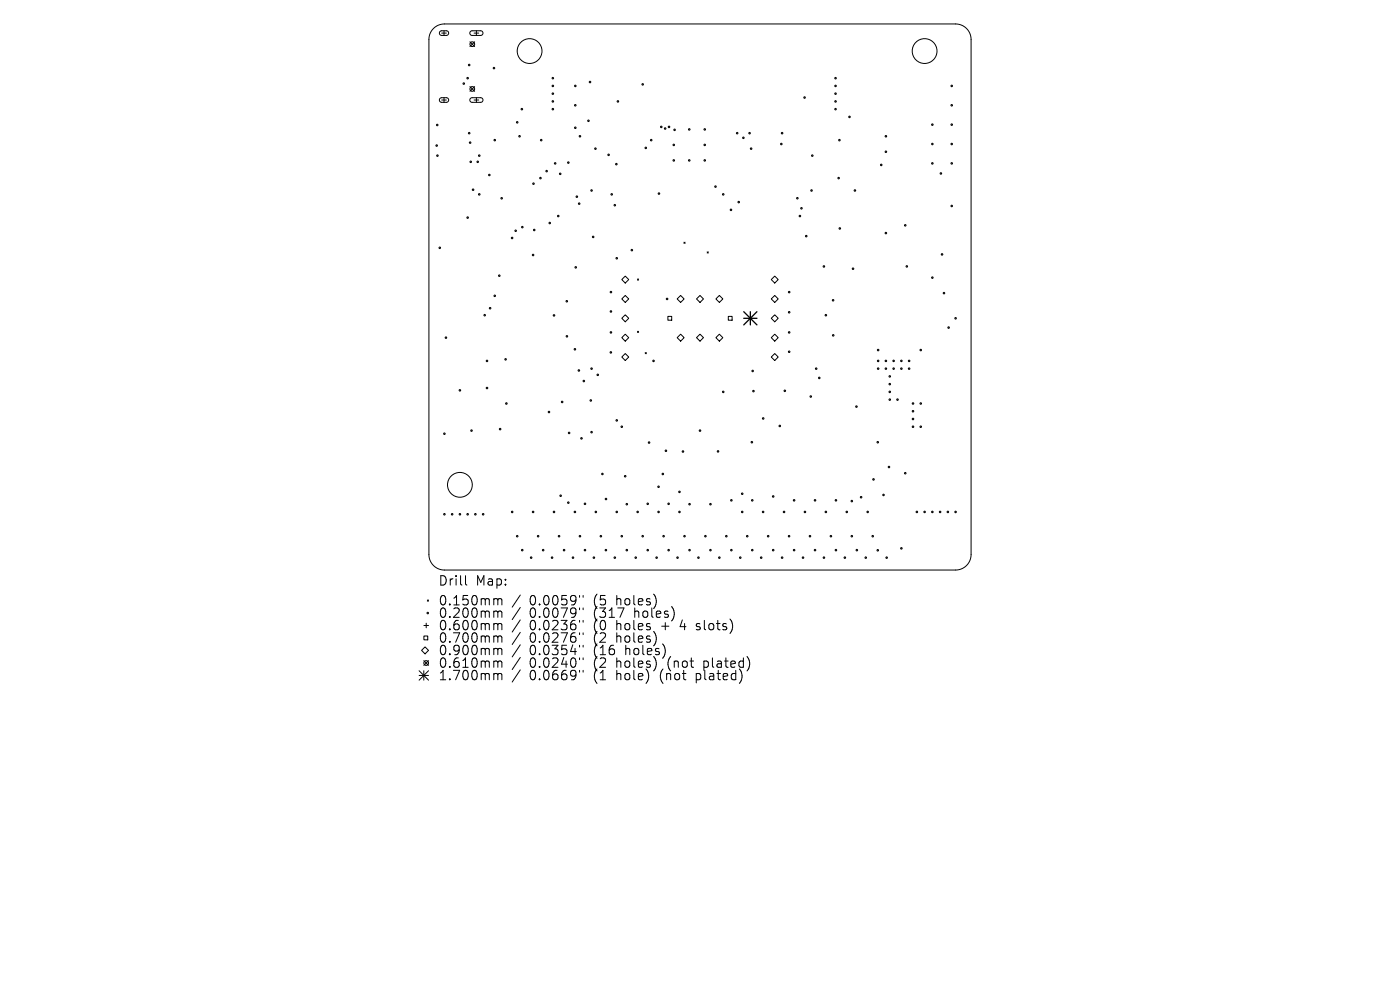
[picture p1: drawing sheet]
<svg xmlns="http://www.w3.org/2000/svg" width="297mm" height="210mm" viewBox="0 0 297 210" stroke-linecap="round" stroke-linejoin="round" font-family="sans-serif">
<defs><g id="words">
<g font-size="2.8">
<text x="92.9" y="124.5">Drill</text>
<text x="100.9" y="124.5">Map:</text>
<text x="92.9" y="128.7">0.150mm</text>
<text x="92.9" y="131.3">0.200mm</text>
<text x="112.4" y="128.7">0.0059&quot;</text>
<text x="112.4" y="131.3">0.0079&quot;</text>
<text x="126.1" y="128.7">(5</text>
<text x="126.1" y="131.3">(317</text>
<text x="131" y="128.7">holes)</text>
<text x="134.9" y="131.3">holes)</text>
<text x="92.9" y="134">0.600mm</text>
<text x="92.9" y="136.6">0.700mm</text>
<text x="112.4" y="134">0.0236&quot;</text>
<text x="112.4" y="136.6">0.0276&quot;</text>
<text x="126.1" y="134">(0</text>
<text x="126.1" y="136.6">(2</text>
<text x="131" y="134">holes</text>
<text x="131" y="136.6">holes)</text>
<text x="140.8" y="134">+</text>
<text x="145" y="134">4</text>
<text x="148.6" y="134">slots)</text>
<text x="92.9" y="139.3">0.900mm</text>
<text x="92.9" y="141.9">0.610mm</text>
<text x="112.4" y="139.3">0.0354&quot;</text>
<text x="112.4" y="141.9">0.0240&quot;</text>
<text x="126.1" y="139.3">(16</text>
<text x="126.1" y="141.9">(2</text>
<text x="131" y="141.9">holes)</text>
<text x="132.9" y="139.3">holes)</text>
<text x="142.1" y="141.9">(not</text>
<text x="149.9" y="141.9">plated)</text>
<text x="92.9" y="144.6">1.700mm</text>
<text x="112.4" y="144.6">0.0669&quot;</text>
<text x="126.1" y="144.6">(1</text>
<text x="131" y="144.6">hole)</text>
<text x="140.5" y="144.6">(not</text>
<text x="148.3" y="144.6">plated)</text>
</g>
</g></defs>
<g fill="none" stroke="#000" stroke-width=".21">
<path d="M92 6a3.3 3.3 0 0 1 2.3-.9h108.4a3.3 3.3 0 0 1 3.3 3.3v109.2a3.3 3.3 0 0 1-3.3 3.3h-108.4a3.3 3.3 0 0 1-3.3-3.3v-109.2a3.3 3.3 0 0 1 1-2.4zM93.4 6.7l.3-.2h1.1l.3 .3 .1 .3-.4 .4h-1.2l-.4-.4zM93.7 7h1M94.2 6.5v1M99.7 8.9l1 1M99.7 18.4l1 1M99.8 6.7l.3-.2h2l.3 .2 .1 .4-.4 .4h-2l-.4-.3zM100.6 7h1M100.7 8.9l-1 1M100.7 18.4l-1 1M101.1 6.5v1M93.4 20.9l.3-.2h1.1l.3 .3 .1 .3-.4 .4h-1.2l-.4-.4z"/>
<path d="M93.7 21.2h1M94.2 20.7v1M99.8 20.9l.3-.2h2l.3 .2 .1 .4-.4 .4h-2l-.4-.3zM100.6 21.2h1M101.1 20.7v1M132.6 58.6l.8 .7-.8 .7-.7-.7zM135.2 59.2l.3 .2M135.5 59.2l-.3 .2M145.1 51.4l.2 .2M145.3 51.4l-.2 .2M150 53.4l.3 .3M150.3 53.4l-.3 .3"/>
<path d="M163.6 59.3l.8-.7 .7 .7-.7 .7zM132.6 62.7l.8 .7-.8 .8-.7-.8zM132.6 66.8l.8 .7-.8 .8-.7-.8zM132.6 70.9l.8 .7-.8 .8-.7-.8zM132.6 75l.8 .7-.8 .8-.7-.8zM135.2 70.3l.3 .2M135.5 70.3l-.3 .2M136.9 74.8l.2 .2M137.1 74.8l-.2 .2M141.7 67.1h.8v.8h-.8zM143.7 63.4l.7-.7 .7 .7-.7 .8zM144.4 70.9l.7 .7-.7 .8-.7-.8z"/>
<path d="M147.8 63.4l.7-.7 .7 .7-.7 .8zM147.8 71.6l.7-.7 .7 .7-.7 .8zM151.9 63.4l.7-.7 .7 .7-.7 .8zM151.9 71.6l.7-.7 .7 .7-.7 .8zM154.5 67.1h.8v.8h-.8zM163.6 63.4l.8-.7 .7 .7-.7 .8zM163.6 67.5l.8-.7 .7 .7-.7 .8zM163.6 71.6l.8-.7 .7 .7-.7 .8zM163.6 75.7l.8-.7 .7 .7-.7 .8zM89.4 138l.8-.8 .7 .8-.7 .7zM89.9 132.7h1M89.9 134.9h.8v.8h-.8z"/>
<path d="M90.4 132.2v1M90.7 127.3l.2 .2M90.9 127.3l-.2 .2M98.8 122.1v1.7l.2 .3M105 127l.5 .1 .1 .2M105 129.6h.3l.3 .3M105 132.3l.5 .1 .1 .2M105 134.9l.5 .1 .1 .2M105 137.5l.5 .1 .1 .2M105.6 127.3l.3-.3 .5 .1 .1 1.2M105.6 127.3v1M105.6 129.9v1.1"/>
<path d="M105.6 132.6v1M105.6 135.2v1M105.6 137.8v1.1M105.6 129.9l.3-.3 .5 .1 .1 1.3M105.6 132.6l.3-.3 .5 .1 .1 1.2M105.6 135.2l.3-.3 .5 .1 .1 1.2M105.6 137.8l.3-.3 .5 .1 .1 1.3M110.4 126.2l-1.7 2.6M110.4 128.9l-1.7 2.5M110.4 131.5l-1.7 2.6M110.4 134.1l-1.7 2.6M110.4 136.8l-1.7 2.6"/>
<path d="M110.4 139.5l-1.7 2.5M122.9 126.3v.4M122.9 129v.3M122.9 131.6v.4M122.9 134.2v.4M122.9 136.9v.4M122.9 139.6v.3M123.7 126.3v.4M123.7 129v.3M123.7 131.6v.4M123.7 134.2v.4M123.7 136.9v.4"/>
<path d="M123.7 139.6v.3M147.7 133.5l.2 .1M147.8 132.4v.4M88.9 142.3l2 2M88.9 143.3h2M89.9 140.1l1 1M89.9 142.3v2M90.9 140.1l-1 1M90.9 142.3l-2 2M105 140.2l.5 .1 .1 .2M105 142.9l.5 .1 .1 .2M105.6 140.5v1.1"/>
<path d="M105.6 143.2v1M105.6 140.5l.3-.3 .5 .1 .1 1.3M105.6 143.2l.3-.3 .5 .1 .1 1.2M110.4 142.1l-1.7 2.6M122.9 142.2v.4M123.7 142.2v.4"/>
<circle cx="98.4" cy="17.7" r=".16"/>
<circle cx="99.2" cy="16.6" r=".16"/>
<circle cx="99.5" cy="13.8" r=".16"/>
<circle cx="100.2" cy="18.9" r=".5"/>
<circle cx="100.2" cy="9.4" r=".5"/>
<circle cx="104.8" cy="14.4" r=".16"/>
<circle cx="112.4" cy="10.8" r="2.63"/>
<circle cx="117.3" cy="19.9" r=".16"/>
<circle cx="117.3" cy="16.6" r=".16"/>
<circle cx="117.3" cy="18.2" r=".16"/>
<circle cx="122" cy="18.2" r=".16"/>
<circle cx="125.2" cy="17.4" r=".16"/>
<circle cx="136.3" cy="17.9" r=".16"/>
<circle cx="177.3" cy="19.9" r=".16"/>
<circle cx="177.3" cy="16.6" r=".16"/>
<circle cx="177.3" cy="18.2" r=".16"/>
<circle cx="196.2" cy="10.8" r="2.63"/>
<circle cx="201.9" cy="18.2" r=".16"/>
<circle cx="92.6" cy="30.9" r=".16"/>
<circle cx="92.8" cy="26.5" r=".16"/>
<circle cx="92.8" cy="33" r=".16"/>
<circle cx="99.5" cy="28.3" r=".16"/>
<circle cx="99.7" cy="30.3" r=".16"/>
<circle cx="99.9" cy="34.3" r=".16"/>
<circle cx="101.3" cy="34.3" r=".16"/>
<circle cx="101.7" cy="33" r=".16"/>
<circle cx="103.8" cy="37.1" r=".16"/>
<circle cx="105" cy="29.7" r=".16"/>
<circle cx="109.7" cy="25.9" r=".16"/>
<circle cx="110.2" cy="28.9" r=".16"/>
<circle cx="110.7" cy="23.2" r=".16"/>
<circle cx="113.2" cy="39" r=".16"/>
<circle cx="114.7" cy="37.8" r=".16"/>
<circle cx="114.8" cy="29.7" r=".16"/>
<circle cx="116" cy="36.3" r=".16"/>
<circle cx="117.3" cy="21.5" r=".16"/>
<circle cx="117.3" cy="23.2" r=".16"/>
<circle cx="117.8" cy="34.7" r=".16"/>
<circle cx="118.8" cy="36.9" r=".16"/>
<circle cx="120.6" cy="34.5" r=".16"/>
<circle cx="122" cy="22.3" r=".16"/>
<circle cx="122" cy="27.1" r=".16"/>
<circle cx="123" cy="28.9" r=".16"/>
<circle cx="124.8" cy="25.6" r=".16"/>
<circle cx="126.3" cy="31.5" r=".16"/>
<circle cx="129.1" cy="32.9" r=".16"/>
<circle cx="130.8" cy="34.8" r=".16"/>
<circle cx="131.1" cy="21.5" r=".16"/>
<circle cx="137" cy="31.4" r=".16"/>
<circle cx="138.1" cy="29.7" r=".16"/>
<circle cx="140.3" cy="26.9" r=".16"/>
<circle cx="141.1" cy="27.3" r=".16"/>
<circle cx="141.9" cy="26.9" r=".16"/>
<circle cx="142.9" cy="30.7" r=".16"/>
<circle cx="142.9" cy="34" r=".16"/>
<circle cx="143.1" cy="27.5" r=".16"/>
<circle cx="146.2" cy="34" r=".16"/>
<circle cx="146.2" cy="27.5" r=".16"/>
<circle cx="149.5" cy="30.7" r=".16"/>
<circle cx="149.5" cy="34" r=".16"/>
<circle cx="149.5" cy="27.5" r=".16"/>
<circle cx="151.8" cy="39.6" r=".16"/>
<circle cx="156.4" cy="28.3" r=".16"/>
<circle cx="157.7" cy="29.2" r=".16"/>
<circle cx="159" cy="28.3" r=".16"/>
<circle cx="159.3" cy="31.5" r=".16"/>
<circle cx="165.8" cy="30.6" r=".16"/>
<circle cx="165.9" cy="28.3" r=".16"/>
<circle cx="170.7" cy="20.7" r=".16"/>
<circle cx="172.3" cy="33" r=".16"/>
<circle cx="177.3" cy="21.5" r=".16"/>
<circle cx="177.3" cy="23.2" r=".16"/>
<circle cx="177.9" cy="37.8" r=".16"/>
<circle cx="178.1" cy="29.7" r=".16"/>
<circle cx="180.2" cy="24.8" r=".16"/>
<circle cx="187" cy="35" r=".16"/>
<circle cx="187.9" cy="28.9" r=".16"/>
<circle cx="187.9" cy="32.2" r=".16"/>
<circle cx="197.8" cy="30.6" r=".16"/>
<circle cx="197.8" cy="26.4" r=".16"/>
<circle cx="197.8" cy="34.7" r=".16"/>
<circle cx="199.6" cy="36.8" r=".16"/>
<circle cx="201.9" cy="22.3" r=".16"/>
<circle cx="201.9" cy="30.6" r=".16"/>
<circle cx="201.9" cy="26.4" r=".16"/>
<circle cx="201.9" cy="34.7" r=".16"/>
<circle cx="93.3" cy="52.6" r=".16"/>
<circle cx="99.2" cy="46.2" r=".16"/>
<circle cx="100.4" cy="40.2" r=".16"/>
<circle cx="101.7" cy="41.2" r=".16"/>
<circle cx="105.9" cy="58.5" r=".16"/>
<circle cx="106.4" cy="42.1" r=".16"/>
<circle cx="108.6" cy="50.5" r=".16"/>
<circle cx="109.4" cy="49" r=".16"/>
<circle cx="110.8" cy="48.2" r=".16"/>
<circle cx="113.1" cy="54.1" r=".16"/>
<circle cx="113.3" cy="48.8" r=".16"/>
<circle cx="116.6" cy="47.3" r=".16"/>
<circle cx="118.4" cy="45.8" r=".16"/>
<circle cx="122.1" cy="56.7" r=".16"/>
<circle cx="122.4" cy="41.7" r=".16"/>
<circle cx="122.9" cy="43.2" r=".16"/>
<circle cx="125.5" cy="40.4" r=".16"/>
<circle cx="125.8" cy="50.3" r=".16"/>
<circle cx="129.8" cy="41.2" r=".16"/>
<circle cx="130.4" cy="43.5" r=".16"/>
<circle cx="130.8" cy="54.8" r=".16"/>
<circle cx="134" cy="53.1" r=".16"/>
<circle cx="139.8" cy="41.1" r=".16"/>
<circle cx="153.4" cy="41.2" r=".16"/>
<circle cx="155.1" cy="44.5" r=".16"/>
<circle cx="156.7" cy="42.9" r=".16"/>
<circle cx="169.2" cy="42.1" r=".16"/>
<circle cx="169.7" cy="45.8" r=".16"/>
<circle cx="170" cy="44.2" r=".16"/>
<circle cx="171" cy="50.1" r=".16"/>
<circle cx="172.2" cy="40.4" r=".16"/>
<circle cx="174.8" cy="56.5" r=".16"/>
<circle cx="178.2" cy="48.5" r=".16"/>
<circle cx="181" cy="57" r=".16"/>
<circle cx="181.4" cy="40.4" r=".16"/>
<circle cx="187.9" cy="49.4" r=".16"/>
<circle cx="192" cy="47.8" r=".16"/>
<circle cx="192.4" cy="56.5" r=".16"/>
<circle cx="197.8" cy="58.9" r=".16"/>
<circle cx="199.8" cy="54" r=".16"/>
<circle cx="201.9" cy="43.7" r=".16"/>
<circle cx="94.6" cy="71.6" r=".16"/>
<circle cx="102.8" cy="66.9" r=".16"/>
<circle cx="103.3" cy="76.6" r=".16"/>
<circle cx="104" cy="65.4" r=".16"/>
<circle cx="105" cy="62.8" r=".16"/>
<circle cx="107.3" cy="76.2" r=".16"/>
<circle cx="117.5" cy="66.9" r=".16"/>
<circle cx="120.2" cy="63.9" r=".16"/>
<circle cx="120.3" cy="71.3" r=".16"/>
<circle cx="122" cy="74.1" r=".16"/>
<circle cx="122.8" cy="78.6" r=".16"/>
<circle cx="125.5" cy="78.2" r=".16"/>
<circle cx="126.8" cy="79.5" r=".16"/>
<circle cx="129.6" cy="74.8" r=".16"/>
<circle cx="129.6" cy="62" r=".16"/>
<circle cx="129.6" cy="66.1" r=".16"/>
<circle cx="129.6" cy="70.5" r=".16"/>
<circle cx="138.6" cy="76.6" r=".16"/>
<circle cx="141.5" cy="63.4" r=".16"/>
<circle cx="159.7" cy="78.7" r=".16"/>
<circle cx="167.4" cy="62" r=".16"/>
<circle cx="167.4" cy="70.5" r=".16"/>
<circle cx="167.4" cy="66.2" r=".16"/>
<circle cx="167.4" cy="74.6" r=".16"/>
<circle cx="173.1" cy="78.2" r=".16"/>
<circle cx="175.2" cy="66.9" r=".16"/>
<circle cx="176.7" cy="63.7" r=".16"/>
<circle cx="176.8" cy="71.1" r=".16"/>
<circle cx="186.3" cy="74.3" r=".16"/>
<circle cx="186.3" cy="78.2" r=".16"/>
<circle cx="186.3" cy="76.6" r=".16"/>
<circle cx="187.9" cy="78.2" r=".16"/>
<circle cx="187.9" cy="76.6" r=".16"/>
<circle cx="188.8" cy="79.8" r=".16"/>
<circle cx="189.6" cy="78.2" r=".16"/>
<circle cx="189.6" cy="76.6" r=".16"/>
<circle cx="191.2" cy="78.2" r=".16"/>
<circle cx="191.2" cy="76.6" r=".16"/>
<circle cx="192.9" cy="78.2" r=".16"/>
<circle cx="192.9" cy="76.6" r=".16"/>
<circle cx="195.3" cy="74.3" r=".16"/>
<circle cx="200.3" cy="62.2" r=".16"/>
<circle cx="201.2" cy="69.5" r=".16"/>
<circle cx="202.7" cy="67.5" r=".16"/>
<circle cx="94.3" cy="92" r=".16"/>
<circle cx="97.6" cy="82.8" r=".16"/>
<circle cx="100" cy="91.3" r=".16"/>
<circle cx="103.3" cy="82.3" r=".16"/>
<circle cx="106.1" cy="91" r=".16"/>
<circle cx="107.4" cy="85.6" r=".16"/>
<circle cx="116.5" cy="87.4" r=".16"/>
<circle cx="119.3" cy="85.3" r=".16"/>
<circle cx="120.7" cy="91.8" r=".16"/>
<circle cx="123.4" cy="93" r=".16"/>
<circle cx="123.9" cy="80.8" r=".16"/>
<circle cx="125.3" cy="84.9" r=".16"/>
<circle cx="125.5" cy="91.7" r=".16"/>
<circle cx="130.8" cy="89.2" r=".16"/>
<circle cx="131.9" cy="90.5" r=".16"/>
<circle cx="137.7" cy="93.9" r=".16"/>
<circle cx="141.3" cy="95.6" r=".16"/>
<circle cx="144.9" cy="95.8" r=".16"/>
<circle cx="148.5" cy="91.3" r=".16"/>
<circle cx="152.3" cy="95.8" r=".16"/>
<circle cx="153.4" cy="83.1" r=".16"/>
<circle cx="159.5" cy="93.8" r=".16"/>
<circle cx="159.8" cy="83" r=".16"/>
<circle cx="161.9" cy="88.8" r=".16"/>
<circle cx="165.4" cy="90.4" r=".16"/>
<circle cx="166.5" cy="82.9" r=".16"/>
<circle cx="172" cy="84.1" r=".16"/>
<circle cx="173.8" cy="80.2" r=".16"/>
<circle cx="181.7" cy="86.3" r=".16"/>
<circle cx="186.2" cy="93.8" r=".16"/>
<circle cx="188.6" cy="99.1" r=".16"/>
<circle cx="188.8" cy="83.1" r=".16"/>
<circle cx="188.8" cy="84.8" r=".16"/>
<circle cx="188.8" cy="81.5" r=".16"/>
<circle cx="190.4" cy="84.8" r=".16"/>
<circle cx="193.7" cy="87.2" r=".16"/>
<circle cx="193.7" cy="85.6" r=".16"/>
<circle cx="193.7" cy="90.5" r=".16"/>
<circle cx="193.7" cy="88.9" r=".16"/>
<circle cx="195.3" cy="85.6" r=".16"/>
<circle cx="195.3" cy="90.5" r=".16"/>
<circle cx="94.3" cy="109.1" r=".16"/>
<circle cx="95.9" cy="109.1" r=".16"/>
<circle cx="97.6" cy="102.8" r="2.63"/>
<circle cx="97.6" cy="109.1" r=".16"/>
<circle cx="99.2" cy="109.1" r=".16"/>
<circle cx="100.9" cy="109.1" r=".16"/>
<circle cx="102.5" cy="109.1" r=".16"/>
<circle cx="108.7" cy="108.6" r=".16"/>
<circle cx="109.7" cy="113.7" r=".16"/>
<circle cx="110.8" cy="116.7" r=".16"/>
<circle cx="112.7" cy="118.3" r=".16"/>
<circle cx="113.1" cy="108.6" r=".16"/>
<circle cx="114.2" cy="113.7" r=".16"/>
<circle cx="115.2" cy="116.7" r=".16"/>
<circle cx="117.1" cy="118.3" r=".16"/>
<circle cx="117.5" cy="108.6" r=".16"/>
<circle cx="118.6" cy="113.7" r=".16"/>
<circle cx="118.9" cy="105.2" r=".16"/>
<circle cx="119.7" cy="116.7" r=".16"/>
<circle cx="120.6" cy="106.6" r=".16"/>
<circle cx="121.6" cy="118.3" r=".16"/>
<circle cx="122" cy="108.6" r=".16"/>
<circle cx="123" cy="113.7" r=".16"/>
<circle cx="124.1" cy="116.7" r=".16"/>
<circle cx="124.1" cy="106.9" r=".16"/>
<circle cx="126" cy="118.3" r=".16"/>
<circle cx="126.4" cy="108.6" r=".16"/>
<circle cx="127.5" cy="113.7" r=".16"/>
<circle cx="127.8" cy="100.5" r=".16"/>
<circle cx="128.5" cy="116.7" r=".16"/>
<circle cx="128.6" cy="105.9" r=".16"/>
<circle cx="130.4" cy="118.3" r=".16"/>
<circle cx="130.8" cy="108.6" r=".16"/>
<circle cx="131.9" cy="113.7" r=".16"/>
<circle cx="132.6" cy="101" r=".16"/>
<circle cx="133" cy="107" r=".16"/>
<circle cx="133" cy="116.7" r=".16"/>
<circle cx="134.9" cy="118.3" r=".16"/>
<circle cx="135.3" cy="108.6" r=".16"/>
<circle cx="136.3" cy="113.7" r=".16"/>
<circle cx="137.4" cy="106.9" r=".16"/>
<circle cx="137.4" cy="116.7" r=".16"/>
<circle cx="139.3" cy="118.3" r=".16"/>
<circle cx="139.7" cy="103.3" r=".16"/>
<circle cx="139.7" cy="108.6" r=".16"/>
<circle cx="140.6" cy="100.5" r=".16"/>
<circle cx="140.8" cy="113.7" r=".16"/>
<circle cx="141.8" cy="106.9" r=".16"/>
<circle cx="141.8" cy="116.7" r=".16"/>
<circle cx="143.7" cy="118.3" r=".16"/>
<circle cx="144.1" cy="104.3" r=".16"/>
<circle cx="144.1" cy="108.6" r=".16"/>
<circle cx="145.2" cy="113.7" r=".16"/>
<circle cx="146.3" cy="107" r=".16"/>
<circle cx="146.3" cy="116.7" r=".16"/>
<circle cx="148.2" cy="118.3" r=".16"/>
<circle cx="149.7" cy="113.7" r=".16"/>
<circle cx="150.7" cy="107" r=".16"/>
<circle cx="150.7" cy="116.7" r=".16"/>
<circle cx="152.6" cy="118.3" r=".16"/>
<circle cx="154.1" cy="113.7" r=".16"/>
<circle cx="155.2" cy="116.7" r=".16"/>
<circle cx="155.2" cy="106.1" r=".16"/>
<circle cx="157" cy="118.3" r=".16"/>
<circle cx="157.5" cy="104.7" r=".16"/>
<circle cx="157.5" cy="108.6" r=".16"/>
<circle cx="158.5" cy="113.7" r=".16"/>
<circle cx="159.6" cy="116.7" r=".16"/>
<circle cx="159.6" cy="106.1" r=".16"/>
<circle cx="161.5" cy="118.3" r=".16"/>
<circle cx="161.9" cy="108.6" r=".16"/>
<circle cx="163" cy="113.7" r=".16"/>
<circle cx="164" cy="116.7" r=".16"/>
<circle cx="164" cy="105.3" r=".16"/>
<circle cx="165.9" cy="118.3" r=".16"/>
<circle cx="166.3" cy="108.6" r=".16"/>
<circle cx="167.4" cy="113.7" r=".16"/>
<circle cx="168.5" cy="116.7" r=".16"/>
<circle cx="168.5" cy="106.1" r=".16"/>
<circle cx="170.4" cy="118.3" r=".16"/>
<circle cx="170.8" cy="108.6" r=".16"/>
<circle cx="171.8" cy="113.7" r=".16"/>
<circle cx="172.9" cy="116.7" r=".16"/>
<circle cx="172.9" cy="106.1" r=".16"/>
<circle cx="174.8" cy="118.3" r=".16"/>
<circle cx="175.2" cy="108.6" r=".16"/>
<circle cx="176.3" cy="113.7" r=".16"/>
<circle cx="177.3" cy="116.7" r=".16"/>
<circle cx="177.3" cy="106.1" r=".16"/>
<circle cx="179.2" cy="118.3" r=".16"/>
<circle cx="179.6" cy="108.6" r=".16"/>
<circle cx="180.7" cy="106.3" r=".16"/>
<circle cx="180.7" cy="113.7" r=".16"/>
<circle cx="181.8" cy="116.7" r=".16"/>
<circle cx="182.7" cy="105.5" r=".16"/>
<circle cx="183.7" cy="118.3" r=".16"/>
<circle cx="184.1" cy="108.6" r=".16"/>
<circle cx="185.1" cy="113.7" r=".16"/>
<circle cx="185.3" cy="101.7" r=".16"/>
<circle cx="186.2" cy="116.7" r=".16"/>
<circle cx="187.4" cy="105" r=".16"/>
<circle cx="188.1" cy="118.3" r=".16"/>
<circle cx="191.2" cy="116.3" r=".16"/>
<circle cx="192" cy="100.4" r=".16"/>
<circle cx="194.5" cy="108.6" r=".16"/>
<circle cx="196.2" cy="108.6" r=".16"/>
<circle cx="197.8" cy="108.6" r=".16"/>
<circle cx="199.4" cy="108.6" r=".16"/>
<circle cx="201.1" cy="108.6" r=".16"/>
<circle cx="202.7" cy="108.6" r=".16"/>
<circle cx="90.7" cy="130" r=".16"/>
<circle cx="90.4" cy="140.6" r=".5"/>
</g>
<path d="M157.8 66.1l2.8 2.8M157.8 67.5h2.8M159.2 66.1v2.8M160.6 66.1l-2.8 2.8" fill="none" stroke="#000" stroke-width=".28"/>
<use href="#words"/>
</svg>
